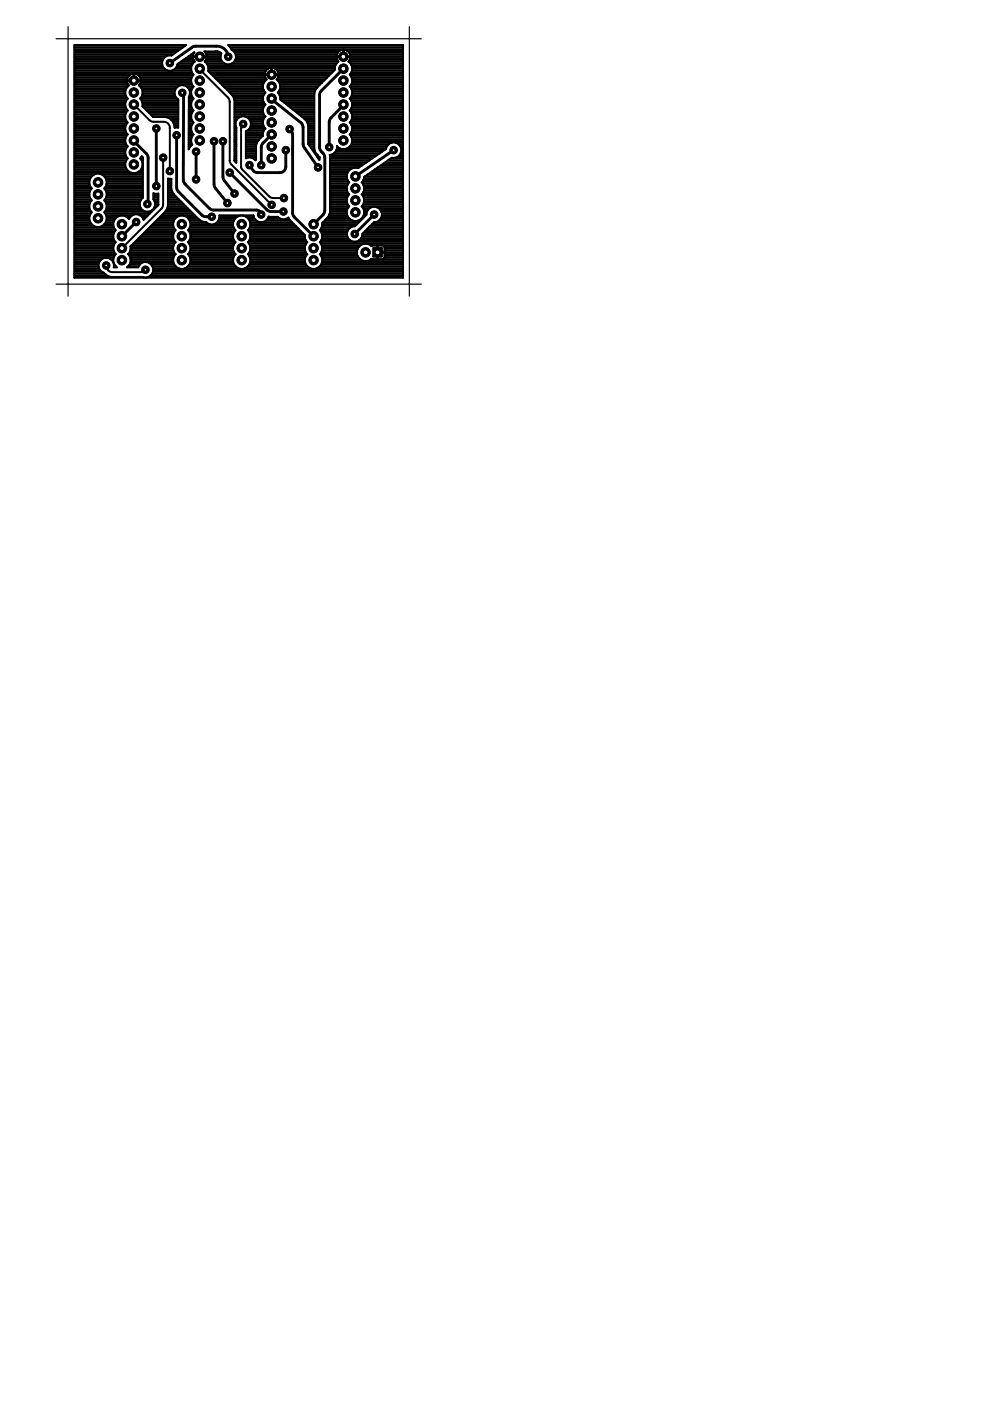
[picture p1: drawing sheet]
<svg xmlns="http://www.w3.org/2000/svg" width="210mm" height="297mm" viewBox="0 0 210 297" stroke-linecap="round" stroke-linejoin="round" font-family="sans-serif">
<g fill="none" stroke="#000" stroke-width=".42">
<path d="M15.8 19.8h10.8M15.8 19.4h10.8M15.8 19h10.8M15.8 18.7h11M15.8 18.3h11.3M15.8 17.9h11.4M15.8 17.6h11.2M15.8 17.2h11.1M15.8 16.8h11.1M15.8 16.4h11.3M15.8 16.1h11.5M15.8 15.7h12.1"/>
<path d="M15.8 15.3h24.9M15.8 14.9h19.7M15.8 14.6h19.1M15.8 14.2h18.8M15.8 13.8h18.6M15.8 13.4h18.6M15.8 13.1h18.6M15.8 12.7h18.7M15.8 12.3h19M15.8 11.9h19.4M15.8 11.6h20.8M15.8 11.2h21.4"/>
<path d="M15.8 10.8h21.9M15.8 10.5h22.4M15.8 10.1h23M15.8 9.7h23.5M28.3 16.8h.1M28.3 16.4h.1M28.3 16.1h.1M28.3 15.7h.1M28.9 15.7h12M29.4 16.1h11.4M29.6 17.9h11.1M29.7 18.3h8"/>
<path d="M29.7 16.4h10.9M29.8 17.6h10.8M29.8 16.8h10.7M29.9 17.2h10.6M30 18.7h7.4M30.1 19h7M30.2 19.8h6.8M30.2 19.4h6.8M36.5 14.9h4M37.1 14.6h3.4M37.4 14.2h3.1M37.6 13.8h3.1"/>
<path d="M37.7 18.3l.6-.2h.7l.6 .2M37.7 18.3a1.65 1.65 0 0 0 .1 2.8v6h-.8l-.2-1.1M37.8 13.4h3.1M38.4 13.1h2.9M38.9 12.7h2.1M39.4 12.3h1.5M39.6 18.3a1.67 1.67 0 0 1 .4 2.3M39.6 18.3h1.4M39.9 18.7h.9M40 11.9h.9M40.1 19h.5M40.3 19.8h.2"/>
<path d="M40.3 19.4h.2M40.5 11.6h.5M40.5 14.2v.7M40.5 14.9l.5 .9-.2 .3M40.8 16.1a1.76 1.76 0 0 0 .2 2.3 1.75 1.75 0 0 0 0 2.5 1.75 1.75 0 0 0 0 2.5 1.75 1.75 0 0 0 0 2.6 1.75 1.75 0 0 0 0 2.5 1.77 1.77 0 0 0-.2 2.2l-.6 .5-.2 .5v-11.1M41 11.2h.1M41.1 12h1.3M41.2 11.1l-.3 .9 1.4 .1h-1.4l.4 .9-.5 .5-.3 .7M41.2 11.1l-3.6 2.5a1.65 1.65 0 0 1-1.9 1.4 1.65 1.65 0 0 1-1.3-1.9M41.2 11.1h.1M42.4 14.7l5.9 6 .4 .6v12.7l.2 .7 8.7 8.7M43.5 13.1h3.6"/>
<path d="M43.6 11.2h3.2M43.7 12.7h3.2M43.8 11.6h3M43.8 12.3h3M43.8 13.4h3.8M43.8 11.9h3M44 13.8h27.1M44.2 14.9l-.1 .1 5.3 5.3M44.2 14.2v.7M44.2 14.9h12.2M44.2 14.6h12.6M44.2 14.2h26.8"/>
<path d="M44.4 15.3h11.8M44.8 15.7h11.3M45.1 16.1h11M45.5 16.4h10.8M45.9 16.8h10.6M46.1 10.9h.1M46.1 10.9h-2.8l.4 .6 .1 .5h-1.4l1.4 .1-.4 .9 .5 .5 .3 .7M46.3 17.2h9.9M46.7 17.6h9.2M47 17.9h8.8M47.4 18.3h8.4M47.8 18.7h8"/>
<path d="M48.1 19h7.8M48.5 19.4h7.6M48.5 9.7h36.9M48.8 10.1h36.6M48.9 19.8h7.2M49 10.4l.1 .2a1.64 1.64 0 0 1 .8 2.2 1.64 1.64 0 0 1-2.2 .7 1.64 1.64 0 0 1-.8-2.2l-.8-.4M49 10.4h.1M49 10.4l-.6-.9h37v49.4h-69.6v-49.4h23.7l-3.1 2.3a1.63 1.63 0 0 0-2 1.3M49.1 10.5h36.3M49.2 13.4h22.2M49.5 10.8h22.5M49.6 13.1h22.1"/>
<path d="M49.8 11.2h21.8M49.9 12.7h21.6M50 11.6h21.4M50 12.3h21.4M50 11.9h21.4M55.8 18.7l.5 .9a1.7 1.7 0 0 0 0 2.6 1.7 1.7 0 0 0 0 2.5 1.7 1.7 0 0 0 0 2.5l-.5 1v.6l-1.1 1.1M56.1 15.7h3M56.8 14.6l.7-.2v1.5h-1.4l.4 .9a2.4 2.4 0 0 0-.7 1.9M56.8 14.6l-.5 .4-.2 .7M57.5 15.7h.1M57.5 15.3h.1M57.5 14.9h.1"/>
<path d="M57.5 14.6h.1M58.4 14.6l-.8-.2v1.5h1.5l-.4 .9 .4 .5 .3 .7v.7M58.4 14.6l.4 .4 .3 .7M58.4 14.6h12.6M58.7 16.8h10.3M58.8 14.9h12M58.9 16.4h10.5M59 15.3h11.5M59 17.2h9.6M59 16.1h10.7M59.1 15.7h11M59.1 19.8h7.5"/>
<path d="M59.1 19.4h7.6M59.2 17.6h9M59.3 19h7.6M59.4 17.9h8.5M59.4 18.7l-.5 .9 .5 .9v.6l5.5 4.4M59.4 18.7h7.7M59.4 18.3h8.1M66.6 19.8v11.7l.2 .6M66.8 19.2v.1M66.8 19.2l-.2 .6M67.1 18.7h.1M67.1 18.7l-.3 .5"/>
<path d="M67.2 18.6h.1M71 14.2v.6l-3.9 3.9M72.8 11.9h.1M72.8 11.6h.1M72.8 11.2h.1M72.8 10.8h.1M73.7 10.8h11.7M73.9 13l.5 .5 .3 .7M73.9 13l.4-.9h-1.4v-1.6a1.48 1.48 0 0 1 1.4 1.5h-2.9a1.43 1.43 0 0 1 1.4-1.5v1.6h-1.4l.4 .9-.5 .5-.3 .7M73.9 13.1h11.5M74 11.2h11.4M74.1 12.7h11.3"/>
<path d="M74.2 18.3h11.2M74.2 11.6h11.2M74.3 15.7h11.1M74.3 12.3h11.1M74.3 13.4h11.1M74.3 11.9h11.1M74.4 16.1a1.76 1.76 0 0 1-.3 2.3 1.75 1.75 0 0 1 0 2.5 1.75 1.75 0 0 1 0 2.5 1.75 1.75 0 0 1 0 2.6 1.75 1.75 0 0 1 0 2.5 1.83 1.83 0 0 1 0 2.7 1.83 1.83 0 0 1-2.7-.2 1.6 1.6 0 0 1-1.5 1.8l.1 12.2-.2 .6M74.4 16.1h11M74.4 18.7h11M74.4 17.9h11M74.5 15.3h10.9M74.5 13.8h10.9"/>
<path d="M74.5 16.4h10.9M74.6 19h10.8M74.6 17.6h10.8M74.6 14.9h10.8M74.7 14.2v.7M74.7 14.9l-.6 .9 .3 .3M74.7 19.8h10.7M74.7 19.4h10.7M74.7 17.2h10.7M74.7 16.8h10.7M74.7 14.6h10.7M74.7 14.2h10.7"/>
<path d="M15.8 33.3h11M15.8 25.4h10.9M15.8 25h10.8M15.8 36.7h12.2M15.8 39.6h3.4M15.8 39.3h3.2M15.8 38.9h3.1M15.8 38.5h3.1M15.8 38.1h3.2M15.8 37.8h3.4M15.8 37.4h3.7M15.8 37h4.2"/>
<path d="M15.8 36.3h11.4M15.8 35.9h11.1M15.8 35.5h10.9M15.8 35.2h10.8M15.8 34.8h10.8M15.8 34.4h10.8M15.8 34h11M15.8 33.7h11.2M15.8 32.9h10.8M15.8 32.5h10.8M15.8 32.2h10.8M15.8 31.8h10.8"/>
<path d="M15.8 31.4h11M15.8 31h11.3M15.8 30.7h11M15.8 30.3h10.8M15.8 29.9h10.8M15.8 29.5h10.8M15.8 29.2h10.9M15.8 28.8h11M15.8 28.4h11.2M15.8 28h11M15.8 27.7h10.8M15.8 27.3h10.8"/>
<path d="M15.8 26.9h10.8M15.8 26.5h10.9M15.8 26.2h11.1M15.8 25.8h11.1M15.8 24.7h10.8M15.8 24.3h10.8M15.8 23.9h10.9M15.8 23.6h11.2M15.8 23.2h11M15.8 22.8h10.9M15.8 22.4h10.8M15.8 22.1h10.8"/>
<path d="M15.8 21.7h10.8M15.8 21.3h11M15.8 20.9h11.3M15.8 20.6h11M15.8 20.2h10.8M21.6 37h8.7M22.1 37.4h8.2M22.4 39.6h7.9M22.4 37.8h7.9M22.5 39.3h7.8M22.5 38.1h7.8M22.6 38.9h7.7"/>
<path d="M22.6 38.5h7.7M28.4 22.2l3.5 3.4 .7 .2h2.4l.5 .3 .4 .4 .1 .6v9.2M28.8 36.7h1.5M29.5 36.3h.8M29.7 20.9h7.9M29.8 33.7h.5M29.9 35.9h.4M30 33.3h.2M30 20.6h7.2M30 21.3h7.8M30 34h.3M30.1 33.2l-.4 .4a1.79 1.79 0 0 1 .3 2.3"/>
<path d="M30.1 33.2h.1M30.1 33.2l.1 .2M30.1 35.5h.2M30.1 20.2h7M30.2 21.7h7.6M30.2 34.4h.1M30.2 22.5l2.3 2.3h2.6l.7 .2M30.2 22.5h.1M30.2 22.5v-.7l-.5-.9a1.91 1.91 0 0 0-.2-2.8l.4-1h-1.5v-1.5a1.43 1.43 0 0 1 1.5 1.4h-3a1.43 1.43 0 0 1 1.4-1.4v1.5h-1.4l.4 1a1.79 1.79 0 0 0-.2 2.8 1.75 1.75 0 0 0 0 2.5 1.75 1.75 0 0 0 0 2.6 1.75 1.75 0 0 0 0 2.5 1.75 1.75 0 0 0 0 2.6 1.75 1.75 0 0 0 0 2.5 1.85 1.85 0 0 0 .1 2.7 1.85 1.85 0 0 0 2.8-.4M30.2 35.2h.1M30.2 34.8h.1M30.2 22.4h7.6"/>
<path d="M30.2 22.1h7.6M30.2 33.4h.1M30.3 33.4v8.5a1.66 1.66 0 0 0-.7 1.7 1.66 1.66 0 0 0 1.3 1.3M30.3 33.4v.1M30.5 22.8h7.3M30.8 23.2h7M31.2 23.6h6.6M31.6 23.9h6.2M32 24.3h5.8M32.3 24.7h5.5M34.6 33.4v10l-.2 .7-8.6 8.5M35.6 39.6h.7"/>
<path d="M35.6 39.3h.7M35.6 38.9h.7M35.6 38.5h.7M35.6 38.1h.7M35.8 25l.6 .4M35.8 25h2M36.3 25.4h1.5M36.4 25.4l.4 .6M36.4 25.4v.1M36.6 25.8h1.2M36.8 26v.1M36.9 26.2h.9"/>
<path d="M37 26.5h.8M37 26.9h.8M40 31.4h.1M40 31h.4M40 30.7h.7M40 30.3h.6M40 29.9h.5M40 29.5h.5M40 29.2h.6M40 25.4h.7M40 25h.5M40 28.8h.8"/>
<path d="M40 28.4h.9M40 28h.7M40 27.7h.6M40 27.3h.5M40 26.9h.5M40 26.5h.7M40 26.2h.9M40 25.8h.9M40 24.7h.5M40 24.3h.6M40 23.9h.7M40 23.6h.9"/>
<path d="M40 23.2h.8M40 22.8h.6M40 22.4h.5M40 22.1h.5M40 21.7h.6M40 21.3h.7M40 20.9h1M40 20.6h.8M40.2 20.2h.4M49.3 20.2h6.6M49.4 20.3l.3 .8 .1 13.1M49.4 20.3h.1"/>
<path d="M49.5 20.6h6.3M49.6 20.9h6.2M49.7 33.3h.4M49.7 25.4h.5M49.7 25h.8M49.7 34h.4M49.7 33.7h.4M49.7 32.9h.4M49.7 32.5h.4M49.7 32.2h.4M49.7 31.8h.4M49.7 31.4h.4"/>
<path d="M49.7 31h.4M49.7 30.7h.4M49.7 30.3h.4M49.7 29.9h.4M49.7 29.5h.4M49.7 29.2h.4M49.7 28.8h.4M49.7 28.4h.4M49.7 28h.4M49.7 27.7h.4M49.7 27.3h.4M49.7 26.9h.4"/>
<path d="M49.7 26.5h.2M49.7 26.2h.2M49.7 25.8h.3M49.7 24.7h1.5M49.7 24.3h6.3M49.7 23.9h6.1M49.7 23.6h6.1M49.7 23.2h6.1M49.7 22.8h6.2M49.7 22.4h6.3M49.7 22.1h6.5M49.7 21.7h6.2"/>
<path d="M49.7 21.3h6.1M49.8 34.2h.1M50 34.4h.1M51.5 26.4l-.4 .9 .1 8.4 6.1 6.1 .7 .2h2.2M51.9 24.7h4.3M52.1 33.3h2.2M52.1 32.9h2.2M52.1 32.5h2.2M52.1 32.2h2.2M52.1 31.8h2.2M52.1 31.4h2.2M52.1 31h2.2"/>
<path d="M52.1 30.7h2.2M52.1 30.3h2.4M52.1 29.5h2.9M52.1 29.2h3.3M52.1 28.8h3.6M52.1 28.4h3.7M52.1 28h3.7M52.5 27.7l-.4 .1v5.8l1.1-.2 .6 .2M52.5 27.7a1.65 1.65 0 0 0 .5-2.3 1.65 1.65 0 0 0-2.2-.6 1.65 1.65 0 0 0-.7 2.2v7.5l-.3-.3M52.5 27.7h3.5M52.6 25h3.4M52.9 27.3h3.3"/>
<path d="M53 25.4h2.8M53.1 26.9h2.9M53.1 25.8h2.7M53.2 26.5h2.6M53.2 26.2h2.6M53.8 33.7h.5M54.7 29.9h-2.6M54.7 29.9l-.4 .9v3l-.2 .2-.3-.4M54.8 29.7h.1M59.3 20.2h7.3M59.4 20.9h7.2M59.4 20.6h7.2"/>
<path d="M59.7 21.3h6.9M60.2 21.7h6.4M60.6 22.1h6M61.1 22.4h5.5M61.6 22.8h5M62 23.2h4.6M62.5 23.6h4.1M63 23.9h3.6M63.4 24.3h3.2M63.9 24.7h2.7M64.4 25h2.2M64.8 25.4h1.8"/>
<path d="M64.9 25.5l.5 1.2v3.9M64.9 25.5h.1M65.1 25.8h1.5M65.2 26.2h1.4M65.3 26.5h1.3M65.4 30.3h1.2M65.4 29.9h1.2M65.4 29.5h1.2M65.4 29.2h1.2M65.4 28.8h1.2M65.4 28.4h1.2M65.4 28h1.2"/>
<path d="M65.4 27.7h1.2M65.4 27.3h1.2M65.4 26.9h1.2M65.4 30.6h.1M65.4 30.6l2.3 3.3v-.6M65.5 30.7h1.1M65.7 31h.9M66 31.4h.6M66.2 31.8h.5M66.7 32.5h.3M66.8 32.1l-.3 .1M66.8 32.1l.3 .6"/>
<path d="M67 32.9h.3M67.1 32.7h.1M67.1 32.7l.2 .2M67.3 33.3h.4M67.3 32.9h.1M67.3 32.9l.4 .4M67.5 33.7h.2M69.9 32.9h10M70 33.3h9.4M70 36.7h3.7M70 39.6h3.5M70 39.3h3.7"/>
<path d="M70 38.9h3.8M70 38.5h3.9M70 38.1h3.7M70 37.8h3.5M70 37.4h3.5M70 37h3.5M70 36.3h3.9M70 35.9h4.3M70 35.5h6.1M70 35.2h6.6M70 34.8h7.2M70 34.4h7.7"/>
<path d="M70 34h8.3M70 33.7h8.8M70.8 32.5h9.7M71.2 32.2h9.8M71.3 31.8h10.3M71.4 31.4h.6M71.4 31h.1M73.7 31.4h8.2M73.8 38.9a1.79 1.79 0 0 0 .2 2.3 1.74 1.74 0 0 0 0 2.6 1.84 1.84 0 0 0 .1 2.5 1.84 1.84 0 0 0 2.6 0 1.84 1.84 0 0 0 0-2.5 1.75 1.75 0 0 0 0-2.6 1.79 1.79 0 0 0 .2-2.3M74.1 31h7.9M74.2 20.9h11.2M74.2 28.4h11.2"/>
<path d="M74.3 23.6h11.1M74.3 25.8h11.1M74.3 26.2h11.1M74.4 23.2h11M74.4 28.8h11M74.4 20.6h11M74.4 30.7h7.9M74.4 21.3h11M74.5 28h10.9M74.5 23.9h10.9M74.5 25.4h10.9M74.5 26.5h10.9"/>
<path d="M74.5 22.8h10.9M74.5 29.2h10.9M74.6 20.2h10.8M74.6 30.3h8.4M74.6 21.7h10.8M74.6 27.7h10.8M74.6 24.3h10.8M74.7 25h10.7M74.7 29.9h10.7M74.7 29.5h10.7M74.7 27.3h10.7M74.7 26.9h10.7"/>
<path d="M74.7 24.7h10.7M74.7 22.4h10.7M74.7 22.1h10.7M76.8 38.5h8.6M76.9 38.9h8.5M77 38.1h8.4M77.1 39.3h8.3M77.2 37.8h8.2M77.2 39.6h8.2M77.3 37.4h8.1M77.9 37h7.5M78.4 36.7h7"/>
<path d="M79 36.3h6.4M79.5 35.9h5.9M80.1 35.5h5.3M80.6 35.2h4.8M81.2 34.8h4.2M81.7 34.4h3.7M82.2 34h3.2M82.8 33.7h2.6M83.9 30.3h1.5M84.2 33.3h1.2M84.6 30.7h.8M84.7 32.9h.7"/>
<path d="M84.9 31h.5M84.9 32.5h.5M85 31.4h.4M85.1 32.2a1.61 1.61 0 0 1-2 1.2l-5.9 4.1-.3 .9-.2 .3 .2 .2M85.1 32.2a1.64 1.64 0 0 0-1.4-2 1.64 1.64 0 0 0-1.9 1.4l-5.9 4a1.83 1.83 0 0 0-2.1 .8 1.83 1.83 0 0 0 .2 2.3l-.2 .2M85.1 32.2h.3M85.1 31.8h.3M15.8 54.6h8.3M15.8 58.7h14.5M15.8 45.6h3.3M15.8 47.1h3.4M15.8 44.9h3.5"/>
<path d="M15.8 55h5.7M15.8 51.3h8.6M15.8 58.4h6.8M15.8 58h6.4M15.8 57.6h5.8M15.8 57.3h5.4M15.8 56.9h5.2M15.8 56.5h5.1M15.8 56.1h5.1M15.8 55.8h5.2M15.8 55.4h5.3M15.8 54.3h8.5"/>
<path d="M15.8 53.9h8.7M15.8 53.5h8.4M15.8 53.1h8.3M15.8 52.7h8.2M15.8 52.4h8.2M15.8 52h8.3M15.8 51.6h8.5M15.8 50.9h8.4M15.8 50.5h8.2M15.8 50.1h8.2M15.8 49.8h8.2M15.8 49.4h8.4"/>
<path d="M15.8 49h8.5M15.8 48.6h8.6M15.8 48.3h8.4M15.8 47.9h4.1M15.8 47.5h3.6M15.8 46.8h3.2M15.8 46.4h3.1M15.8 46h3.1M15.8 45.3h3.4M15.8 44.5h3.3M15.8 44.1h3.2M15.8 43.8h3.1"/>
<path d="M15.8 43.4h3.1M15.8 43h3.3M15.8 42.7h3.5M15.8 42.3h3.5M15.8 41.9h3.3M15.8 41.5h3.1M15.8 41.1h3.1M15.8 40.8h3.2M15.8 40.4h3.3M15.8 40h3.6M19.2 42.2a1.78 1.78 0 0 1 .3-2.3 1.85 1.85 0 0 1 0-2.6 1.85 1.85 0 0 1 2.6 0 1.85 1.85 0 0 1 0 2.6 1.74 1.74 0 0 1 0 2.6 1.74 1.74 0 0 1 0 2.5l.2 .3M19.2 42.2l.3 .3a1.74 1.74 0 0 0 0 2.5l-.3 .3"/>
<path d="M19.2 45.3a1.87 1.87 0 0 0 1.6 2.8 1.87 1.87 0 0 0 1.5-2.8M21.7 47.9h2.3M22 57.8v.1M22.1 47.5h1.9M22.2 40h8.1M22.2 54.7a1.63 1.63 0 0 0-1.3 1.4 1.63 1.63 0 0 0 1.1 1.7l.4 .5M22.2 44.9h10M22.3 42.7h7.4M22.3 42.3h7.7M22.3 45.3h9.5M22.4 58.2h.1M22.4 47.1h1.6"/>
<path d="M22.4 40.4h7.9M22.4 58.3h.1M22.4 58.3l.6 .3M22.4 44.5h7.8M22.5 43h7.1M22.5 41.9h7.8M22.5 45.6h5.6M22.5 56.4a1.38 1.38 0 0 0 1.3 1.3h6.2l.8-.3M22.6 46.8h1.6M22.6 44.1h7.2M22.6 40.8h7.7M22.6 46.4h1.8"/>
<path d="M22.6 46h2.2M22.6 43.8h7.1M22.6 43.4h7M22.6 41.5h7.7M22.6 41.1h7.7M23 58.6h.1M23 58.6l.5 .1M23.5 55h.5M23.9 55.4h.1M24.1 55.8h.1M24.2 56.5h.4M24.2 56.1h.1"/>
<path d="M24.8 46a1.83 1.83 0 0 0-.3 2.8 1.75 1.75 0 0 0 0 2.6 1.75 1.75 0 0 0 0 2.5 1.8 1.8 0 0 0 .3 2.8h-.7a1.59 1.59 0 0 0-1.3-2M26.9 46h.7M27.1 56.5h2.3M27.2 53.9h10M27.3 46.4h.1M27.4 56.1h2.2M27.5 54.3h9.5M27.5 53.5h9.4M27.6 55.8h2.5M27.6 54.6h9.2M27.6 53.1h9.2M27.7 52.2v.1"/>
<path d="M27.7 52.3v.7l-.5 .9a1.8 1.8 0 0 1-.3 2.8h2.4a1.64 1.64 0 0 1 1.7-1.2 1.64 1.64 0 0 1 1.5 1.4M27.7 55h9M27.7 55.4h9M27.7 52.7h9M27.7 52.4h9M27.9 52h8.9M28.3 51.6h8.7M28.7 51.3h8.4M29 50.9h7.9M29.4 50.5h7.3M29.7 45.6h1.7M29.8 50.1h6.9"/>
<path d="M30.1 46h.9M30.2 49.8h6.5M30.4 46.4h.2M30.5 49.4h6.4M30.9 49h6.1M31.3 48.6h5.7M31.3 58.7h54.1M31.6 55.8h5.2M31.7 48.3h5.2M32 58.4h53.4M32 47.9h4.7M32.1 56.1h4.9"/>
<path d="M32.3 58h53.1M32.3 56.5h5M32.3 44.5h.2M32.4 47.5h4.3M32.4 57.6h53M32.5 56.9a1.64 1.64 0 0 1-2.2 1.8M32.5 57.3h52.9M32.5 56.9h5.4M32.5 42.2a1.64 1.64 0 0 1-.9 2.7M32.5 42.2v-1.2h1.1v2.4M32.5 41.9h1.1M32.5 41.5h1.1"/>
<path d="M32.5 41.1h1.1M32.6 42.3h1M32.6 44.1h.3M32.7 42.7h.9M32.8 47.1h3.9M32.8 43.8h.5M32.9 43.4h.7M32.9 43h.7M33.1 46.8h3.8M33.5 46.4h3.6M33.6 43.4l-3.2 3.2a1.61 1.61 0 0 0-1.4-1.2 1.61 1.61 0 0 0-1.6 1.1 1.88 1.88 0 0 0-2.6-.5M33.9 46h3.6"/>
<path d="M34.3 45.6h7M34.6 45.3h6.3M35 44.9h5.5M35.1 44.9l-7.4 7.3M35.1 44.9h.1M35.1 44.8v.1M35.1 44.8h.1M35.3 44.5h4.9M35.4 44.3l-.3 .5M35.4 44.3h.1M35.5 44.1h4.3M35.6 43.8h3.8"/>
<path d="M35.6 43.4h3.4M35.6 43h3.1M35.6 42.7h2.7M35.6 42.3h2.3M35.6 41.9h1.9M35.6 41.5h1.6M35.6 41.1h1.2M35.6 40.8h1M35.6 40.4h.8M35.6 40h.7M36.3 40v-2.1h-.7v5.8l-.2 .6M36.3 40l.2 .6"/>
<path d="M36.5 40.6h.1M36.5 40.6l.3 .6M36.8 41.2h.1M36.9 41.2v.1M36.9 41.2l5.3 5.4M37.5 46a1.83 1.83 0 0 0-.3 2.8 1.75 1.75 0 0 0 0 2.6 1.75 1.75 0 0 0 0 2.5 1.85 1.85 0 0 0 0 2.6 1.85 1.85 0 0 0 2.6 0 1.85 1.85 0 0 0 .1-2.6 1.7 1.7 0 0 0 0-2.5 1.69 1.69 0 0 0 0-2.6 1.76 1.76 0 0 0-.3-2.8M37.5 46l.7-.3h.7l.7 .3M39.2 56.9h11.4M39.6 46h2.1M39.8 56.5h10.2M39.9 53.9h10M40 51.3h9.8"/>
<path d="M40 46.4h2M40 49h9.7M40 48.6h9.7M40.1 51.6h9.6M40.1 56.1h9.6M40.2 54.3h9.4M40.2 53.5h9.4M40.2 50.9h9.4M40.2 46.8h2.3M40.2 49.4h9.4M40.2 48.3h9.4M40.3 52h9.2"/>
<path d="M40.3 55.8h9.2M40.3 54.6h9.2M40.3 53.1h9.2M40.3 50.5h9.1M40.4 47.1h3.4M40.4 55h9M40.4 55.4h9M40.4 52.7h9M40.4 52.4h9M40.4 50.1h9M40.4 49.8h9M40.4 47.9h9"/>
<path d="M40.4 47.5h4M42.2 46.5h.1M42.2 46.6h.1M42.2 46.6l.6 .3 .9 .2a1.64 1.64 0 0 0 2 .3 1.64 1.64 0 0 0 .8-1.7h7.2a1.64 1.64 0 0 0 1.4 1.4M45.4 47.5h4M46 47.1h3.4M46.3 46.8h3.3M46.5 46.4h3.3M46.5 46h3.7M50.2 46a1.83 1.83 0 0 0-.3 2.8 1.75 1.75 0 0 0 0 2.6 1.75 1.75 0 0 0 0 2.5 1.85 1.85 0 0 0 0 2.6 1.85 1.85 0 0 0 2.6 0 1.85 1.85 0 0 0 .1-2.6 1.75 1.75 0 0 0 0-2.5 1.74 1.74 0 0 0 0-2.6 1.8 1.8 0 0 0-.3-2.8M50.2 46l.7-.3h.7l.7 .3M51.9 56.9h13.9"/>
<path d="M52.3 46h1.5M52.5 56.5h12.7M52.6 53.9h12.6M52.7 51.3h12.4M52.7 46.4h1.3M52.7 49h11.1M52.7 48.6h10.7M52.8 51.6h12.1M52.8 56.1h12.1M52.8 54.3h12.1M52.9 53.5h12M52.9 50.9h11.9"/>
<path d="M52.9 46.8h1.5M52.9 48.3h10.2M52.9 49.4h11.3M53 52h11.7M53 55.8h11.7M53 54.6h11.7M53 53.1h11.7M53 47.1h9M53 50.5h11.7M53.1 55h11.5M53.1 55.4h11.5M53.1 52.7h11.5"/>
<path d="M53.1 52.4h11.5M53.1 50.1h11.5M53.1 49.8h11.5M53.1 47.9h9.6M53.1 47.5h9.2M56.4 46.8h5.2M56.7 46.4l-.4 .5-.6 .2M56.7 46.4l.3-.5 1.9 .1a1.57 1.57 0 0 0 2.2 .1l.3 .5M56.7 46.4h2.9M56.9 46h2.1M60.6 46.4h.7M61.4 46.6h.1"/>
<path d="M61.4 46.7h.1M67.1 56.9h18.3M67.7 56.5h17.7M67.8 53.9h7.9M67.9 51.3h17.5M68 48.6h5.9M68 49h5.7M68.1 56.1h17.3M68.1 51.6h17.3M68.1 54.3h7.7M68.1 53.5h7.6M68.1 50.9h6.1"/>
<path d="M68.2 49.4h5.4M68.2 48.3h6.1M68.2 52h8.3M68.2 55.8h17.2M68.2 54.6h7.9M68.2 53.1h7.5M68.3 50.5h5.5M68.3 55h8.1M68.3 55.4h17.1M68.3 52.7h7.6M68.3 52.4h7.8M68.3 50.1h5.4"/>
<path d="M68.3 49.8h5.3M68.3 47.9h7.1M68.3 47.5h7.4M68.5 47.1h7.6M68.8 46.8h6M69.2 46.4h4.9M69.4 46.2l-1.1 1.1v.6l-.5 .9a1.75 1.75 0 0 1 0 2.6 1.75 1.75 0 0 1 0 2.5 1.85 1.85 0 0 1 0 2.6 1.85 1.85 0 0 1-2.6 0 1.85 1.85 0 0 1 0-2.6 1.75 1.75 0 0 1 0-2.5l-.6-.9v-.7l-3.2-3.2M69.4 46.2h.1M69.5 46.1l-.1 .1M69.5 46.1h.1M69.6 46h4.2M69.8 45.6h3.8"/>
<path d="M69.8 45.6l-.3 .5M69.8 45.6h.1M69.9 45.3h3.6M70 44.9h3.5M70 44.5h3.6M70 44.1h3.7M70 43.8h4M70 43.4h3.8M70 43h3.6M70 42.7h3.5M70 42.3h3.5M70 41.9h3.6"/>
<path d="M70 41.5h3.8M70 41.1h4M70 40.8h3.7M70 40.4h3.6M70 40h3.5M74.3 48.2a1.66 1.66 0 0 0-.7 1.7 1.66 1.66 0 0 0 1.3 1.3M75.7 53.9a1.86 1.86 0 0 1 .9-2 1.86 1.86 0 0 1 2.2 .2l1.2-.1v1.5h1.5l-.1-1.3-.3-.2h-1v3M75.7 53.9a1.84 1.84 0 0 0 3.1 1l.2 .1M75.9 46.8h.6M76.2 50.9h9.2M76.6 46.4h.3M76.6 50.5l-.5 .5-.6 .2"/>
<path d="M76.6 50.5h8.8M76.7 43.8h8.7M76.7 41.1h8.7M76.8 50.1h8.6M76.8 49.8h8.6M76.9 46h.3M76.9 41.5h8.5M77 43.4h8.4M77 44.1h1.4M77 40.8h8.4M77 49.4h8.4M77.1 45.6h.5"/>
<path d="M77.1 43h8.3M77.1 41.9h8.3M77.1 44.5h.9M77.2 40.4h8.2M77.2 44.9h.6M77.2 45.3h.5M77.2 42.7h8.2M77.2 42.3h8.2M77.2 40h8.2M77.4 49h8M77.8 48.6h7.6M78.1 48.3h7.3"/>
<path d="M78.5 47.9h6.9M78.6 52h6.8M78.6 55h6.8M78.9 47.5h6.5M79.2 47.1h6.2M79.3 47.1l-2.5 2.5-.2 .9M80 54.6h.1M80 55v-1.4h1.5v1l-.4 .4M80 54.3h.1M80 53.9h.1M80 53.1h.1M80 52.7h.1"/>
<path d="M80 52.4h.1M80.1 53.5h5.3M80.3 44.1h5.1M80.3 46.8h5.1M80.7 44.5h4.7M80.7 46.4a1.65 1.65 0 0 0-.9-2.5 1.65 1.65 0 0 0-2.1 1.6l-2.5 2.5-.9 .2M80.7 46.4l-.5 .5-.5 .2M80.7 46.4h4.7M80.8 44.9h4.6M80.9 46h4.5M81 45.6h4.4M81 45.3h4.4"/>
<path d="M81.5 54.6h3.9M81.5 52.4h3.9M81.5 54.3h3.9M81.5 53.9h3.9M81.5 53.1h3.9M81.5 52.7h3.9"/>
</g>
<g fill="none" stroke="#000" stroke-width=".61">
<path d="M38.7 19.7l.2 .7v17.7l.2 .7 5.7 5.6 9.6 .1 .7 .3 .3 .7M42.4 14.6v.1M48.4 12a2.37 2.37 0 0 0-2.6-2.2l-4.8 .1-5 3.5M72.8 14.7v-.1l-4.7 4.7-.3 .6v11.3v.5l.8 1 .3 .7v11.2l-.4 1-2 1.9M28.4 29.8v.2l2.8 2.8 .2 .4v9.9l-.2 .2M33.1 27.2v12.3M37.4 28.7l.1 11.5 5.5 5.5a2.49 2.49 0 0 0 1.9 .3M41.6 32.2v5.8M45.4 30v9.3l.2 .5 2.6 3.3M47.3 30v7.8l.2 .4 2.2 2.8M48.7 36.6l8.1 8 .7 .3h2.6M51.6 26.3l-.1 .1"/>
<path d="M57.6 28.7v-.2l-2.1 2.2-.1 4.3M57.6 20.9v.2l6.5 5.2 .2 .7v4l3.1 4.5M60.6 31.8v3.8l-.3 .5-.7 .5h-5.2l-.7-.4-.8-1.2M61.4 27.4l.4 .4 .2 .7 .1 16.9 .3 .6 4.1 4.1M72.8 22.2l-.1 .2-2.7 2.8-.2 .4v5.6M83.5 31.8l-8.1 5.6M22.5 56.3v.1M28.9 47.1l-3.1 3M30.8 57.2v.2M79.3 45.5l-4.1 4.1"/>
</g>
<circle cx="75.4" cy="45" r="1.02" fill="#000" stroke="#000" stroke-width=".21"/>
<circle cx="75.4" cy="45" r=".51" fill="#fff" stroke="#000" stroke-width=".21"/>
<circle cx="75.4" cy="42.5" r="1.02" fill="#000" stroke="#000" stroke-width=".21"/>
<circle cx="75.4" cy="42.5" r=".51" fill="#fff" stroke="#000" stroke-width=".21"/>
<circle cx="75.4" cy="39.9" r="1.02" fill="#000" stroke="#000" stroke-width=".21"/>
<circle cx="75.4" cy="39.9" r=".51" fill="#fff" stroke="#000" stroke-width=".21"/>
<circle cx="75.4" cy="37.4" r="1.02" fill="#000" stroke="#000" stroke-width=".21"/>
<circle cx="75.4" cy="37.4" r=".51" fill="#fff" stroke="#000" stroke-width=".21"/>
<circle cx="20.8" cy="46.3" r="1.02" fill="#000" stroke="#000" stroke-width=".21"/>
<circle cx="20.8" cy="46.3" r=".51" fill="#fff" stroke="#000" stroke-width=".21"/>
<circle cx="20.8" cy="43.8" r="1.02" fill="#000" stroke="#000" stroke-width=".21"/>
<circle cx="20.8" cy="43.8" r=".51" fill="#fff" stroke="#000" stroke-width=".21"/>
<circle cx="20.8" cy="41.2" r="1.02" fill="#000" stroke="#000" stroke-width=".21"/>
<circle cx="20.8" cy="41.2" r=".51" fill="#fff" stroke="#000" stroke-width=".21"/>
<circle cx="20.8" cy="38.7" r="1.02" fill="#000" stroke="#000" stroke-width=".21"/>
<circle cx="20.8" cy="38.7" r=".51" fill="#fff" stroke="#000" stroke-width=".21"/>
<circle cx="28.4" cy="17.1" r="1.02" fill="#000" stroke="#000" stroke-width=".21"/>
<circle cx="28.4" cy="17.1" r=".51" fill="#fff" stroke="#000" stroke-width=".21"/>
<circle cx="28.4" cy="19.6" r="1.02" fill="#000" stroke="#000" stroke-width=".21"/>
<circle cx="28.4" cy="19.6" r=".51" fill="#fff" stroke="#000" stroke-width=".21"/>
<circle cx="28.4" cy="22.2" r="1.02" fill="#000" stroke="#000" stroke-width=".21"/>
<circle cx="28.4" cy="22.2" r=".51" fill="#fff" stroke="#000" stroke-width=".21"/>
<circle cx="28.4" cy="24.7" r="1.02" fill="#000" stroke="#000" stroke-width=".21"/>
<circle cx="28.4" cy="24.7" r=".51" fill="#fff" stroke="#000" stroke-width=".21"/>
<circle cx="28.4" cy="27.2" r="1.02" fill="#000" stroke="#000" stroke-width=".21"/>
<circle cx="28.4" cy="27.2" r=".51" fill="#fff" stroke="#000" stroke-width=".21"/>
<circle cx="28.4" cy="29.8" r="1.02" fill="#000" stroke="#000" stroke-width=".21"/>
<circle cx="28.4" cy="29.8" r=".51" fill="#fff" stroke="#000" stroke-width=".21"/>
<circle cx="28.4" cy="32.3" r="1.02" fill="#000" stroke="#000" stroke-width=".21"/>
<circle cx="28.4" cy="32.3" r=".51" fill="#fff" stroke="#000" stroke-width=".21"/>
<circle cx="28.4" cy="34.9" r="1.02" fill="#000" stroke="#000" stroke-width=".21"/>
<circle cx="28.4" cy="34.9" r=".51" fill="#fff" stroke="#000" stroke-width=".21"/>
<circle cx="42.4" cy="12" r="1.02" fill="#000" stroke="#000" stroke-width=".21"/>
<circle cx="42.4" cy="12" r=".51" fill="#fff" stroke="#000" stroke-width=".21"/>
<circle cx="42.4" cy="14.6" r="1.02" fill="#000" stroke="#000" stroke-width=".21"/>
<circle cx="42.4" cy="14.6" r=".51" fill="#fff" stroke="#000" stroke-width=".21"/>
<circle cx="42.4" cy="17.1" r="1.02" fill="#000" stroke="#000" stroke-width=".21"/>
<circle cx="42.4" cy="17.1" r=".51" fill="#fff" stroke="#000" stroke-width=".21"/>
<circle cx="42.4" cy="19.6" r="1.02" fill="#000" stroke="#000" stroke-width=".21"/>
<circle cx="42.4" cy="19.6" r=".51" fill="#fff" stroke="#000" stroke-width=".21"/>
<circle cx="42.4" cy="22.2" r="1.02" fill="#000" stroke="#000" stroke-width=".21"/>
<circle cx="42.4" cy="22.2" r=".51" fill="#fff" stroke="#000" stroke-width=".21"/>
<circle cx="42.4" cy="24.7" r="1.02" fill="#000" stroke="#000" stroke-width=".21"/>
<circle cx="42.4" cy="24.7" r=".51" fill="#fff" stroke="#000" stroke-width=".21"/>
<circle cx="42.4" cy="27.2" r="1.02" fill="#000" stroke="#000" stroke-width=".21"/>
<circle cx="42.4" cy="27.2" r=".51" fill="#fff" stroke="#000" stroke-width=".21"/>
<circle cx="42.4" cy="29.8" r="1.02" fill="#000" stroke="#000" stroke-width=".21"/>
<circle cx="42.4" cy="29.8" r=".51" fill="#fff" stroke="#000" stroke-width=".21"/>
<circle cx="57.6" cy="15.8" r="1.02" fill="#000" stroke="#000" stroke-width=".21"/>
<circle cx="57.6" cy="15.8" r=".51" fill="#fff" stroke="#000" stroke-width=".21"/>
<circle cx="57.6" cy="18.4" r="1.02" fill="#000" stroke="#000" stroke-width=".21"/>
<circle cx="57.6" cy="18.4" r=".51" fill="#fff" stroke="#000" stroke-width=".21"/>
<circle cx="57.6" cy="20.9" r="1.02" fill="#000" stroke="#000" stroke-width=".21"/>
<circle cx="57.6" cy="20.9" r=".51" fill="#fff" stroke="#000" stroke-width=".21"/>
<circle cx="57.6" cy="23.4" r="1.02" fill="#000" stroke="#000" stroke-width=".21"/>
<circle cx="57.6" cy="23.4" r=".51" fill="#fff" stroke="#000" stroke-width=".21"/>
<circle cx="57.6" cy="26" r="1.02" fill="#000" stroke="#000" stroke-width=".21"/>
<circle cx="57.6" cy="26" r=".51" fill="#fff" stroke="#000" stroke-width=".21"/>
<circle cx="57.6" cy="28.5" r="1.02" fill="#000" stroke="#000" stroke-width=".21"/>
<circle cx="57.6" cy="28.5" r=".51" fill="#fff" stroke="#000" stroke-width=".21"/>
<circle cx="57.6" cy="31.1" r="1.02" fill="#000" stroke="#000" stroke-width=".21"/>
<circle cx="57.6" cy="31.1" r=".51" fill="#fff" stroke="#000" stroke-width=".21"/>
<circle cx="57.6" cy="33.6" r="1.02" fill="#000" stroke="#000" stroke-width=".21"/>
<circle cx="57.6" cy="33.6" r=".51" fill="#fff" stroke="#000" stroke-width=".21"/>
<circle cx="72.8" cy="12" r="1.02" fill="#000" stroke="#000" stroke-width=".21"/>
<circle cx="72.8" cy="12" r=".51" fill="#fff" stroke="#000" stroke-width=".21"/>
<circle cx="72.8" cy="14.6" r="1.02" fill="#000" stroke="#000" stroke-width=".21"/>
<circle cx="72.8" cy="14.6" r=".51" fill="#fff" stroke="#000" stroke-width=".21"/>
<circle cx="72.8" cy="17.1" r="1.02" fill="#000" stroke="#000" stroke-width=".21"/>
<circle cx="72.8" cy="17.1" r=".51" fill="#fff" stroke="#000" stroke-width=".21"/>
<circle cx="72.8" cy="19.6" r="1.02" fill="#000" stroke="#000" stroke-width=".21"/>
<circle cx="72.8" cy="19.6" r=".51" fill="#fff" stroke="#000" stroke-width=".21"/>
<circle cx="72.8" cy="22.2" r="1.02" fill="#000" stroke="#000" stroke-width=".21"/>
<circle cx="72.8" cy="22.2" r=".51" fill="#fff" stroke="#000" stroke-width=".21"/>
<circle cx="72.8" cy="24.7" r="1.02" fill="#000" stroke="#000" stroke-width=".21"/>
<circle cx="72.8" cy="24.7" r=".51" fill="#fff" stroke="#000" stroke-width=".21"/>
<circle cx="72.8" cy="27.2" r="1.02" fill="#000" stroke="#000" stroke-width=".21"/>
<circle cx="72.8" cy="27.2" r=".51" fill="#fff" stroke="#000" stroke-width=".21"/>
<circle cx="72.8" cy="29.8" r="1.02" fill="#000" stroke="#000" stroke-width=".21"/>
<circle cx="72.8" cy="29.8" r=".51" fill="#fff" stroke="#000" stroke-width=".21"/>
<circle cx="66.5" cy="55.2" r="1.02" fill="#000" stroke="#000" stroke-width=".21"/>
<circle cx="66.5" cy="55.2" r=".51" fill="#fff" stroke="#000" stroke-width=".21"/>
<circle cx="66.5" cy="52.6" r="1.02" fill="#000" stroke="#000" stroke-width=".21"/>
<circle cx="66.5" cy="52.6" r=".51" fill="#fff" stroke="#000" stroke-width=".21"/>
<circle cx="66.5" cy="50.1" r="1.02" fill="#000" stroke="#000" stroke-width=".21"/>
<circle cx="66.5" cy="50.1" r=".51" fill="#fff" stroke="#000" stroke-width=".21"/>
<circle cx="66.5" cy="47.5" r="1.02" fill="#000" stroke="#000" stroke-width=".21"/>
<circle cx="66.5" cy="47.5" r=".51" fill="#fff" stroke="#000" stroke-width=".21"/>
<circle cx="25.8" cy="55.2" r="1.02" fill="#000" stroke="#000" stroke-width=".21"/>
<circle cx="25.8" cy="55.2" r=".51" fill="#fff" stroke="#000" stroke-width=".21"/>
<circle cx="25.8" cy="52.6" r="1.02" fill="#000" stroke="#000" stroke-width=".21"/>
<circle cx="25.8" cy="52.6" r=".51" fill="#fff" stroke="#000" stroke-width=".21"/>
<circle cx="25.8" cy="50.1" r="1.02" fill="#000" stroke="#000" stroke-width=".21"/>
<circle cx="25.8" cy="50.1" r=".51" fill="#fff" stroke="#000" stroke-width=".21"/>
<circle cx="25.8" cy="47.5" r="1.02" fill="#000" stroke="#000" stroke-width=".21"/>
<circle cx="25.8" cy="47.5" r=".51" fill="#fff" stroke="#000" stroke-width=".21"/>
<circle cx="38.5" cy="55.2" r="1.02" fill="#000" stroke="#000" stroke-width=".21"/>
<circle cx="38.5" cy="55.2" r=".51" fill="#fff" stroke="#000" stroke-width=".21"/>
<circle cx="38.5" cy="52.6" r="1.02" fill="#000" stroke="#000" stroke-width=".21"/>
<circle cx="38.5" cy="52.6" r=".51" fill="#fff" stroke="#000" stroke-width=".21"/>
<circle cx="38.5" cy="50.1" r="1.02" fill="#000" stroke="#000" stroke-width=".21"/>
<circle cx="38.5" cy="50.1" r=".51" fill="#fff" stroke="#000" stroke-width=".21"/>
<circle cx="38.5" cy="47.5" r="1.02" fill="#000" stroke="#000" stroke-width=".21"/>
<circle cx="38.5" cy="47.5" r=".51" fill="#fff" stroke="#000" stroke-width=".21"/>
<circle cx="51.2" cy="55.2" r="1.02" fill="#000" stroke="#000" stroke-width=".21"/>
<circle cx="51.2" cy="55.2" r=".51" fill="#fff" stroke="#000" stroke-width=".21"/>
<circle cx="51.2" cy="52.6" r="1.02" fill="#000" stroke="#000" stroke-width=".21"/>
<circle cx="51.2" cy="52.6" r=".51" fill="#fff" stroke="#000" stroke-width=".21"/>
<circle cx="51.2" cy="50.1" r="1.02" fill="#000" stroke="#000" stroke-width=".21"/>
<circle cx="51.2" cy="50.1" r=".51" fill="#fff" stroke="#000" stroke-width=".21"/>
<circle cx="51.2" cy="47.5" r="1.02" fill="#000" stroke="#000" stroke-width=".21"/>
<circle cx="51.2" cy="47.5" r=".51" fill="#fff" stroke="#000" stroke-width=".21"/>
<path d="M79 52.5h2.1v2h-2.1z" fill="#000" stroke="#000" stroke-width=".21"/>
<circle cx="80.1" cy="53.5" r=".51" fill="#fff" stroke="#000" stroke-width=".21"/>
<circle cx="77.5" cy="53.5" r="1.02" fill="#000" stroke="#000" stroke-width=".21"/>
<circle cx="77.5" cy="53.5" r=".51" fill="#fff" stroke="#000" stroke-width=".21"/>
<circle cx="31.2" cy="43.3" r=".8" fill="#000" stroke="#000" stroke-width=".21"/>
<circle cx="31.2" cy="43.3" r=".3" fill="#fff" stroke="#000" stroke-width=".21"/>
<circle cx="44.9" cy="46" r=".8" fill="#000" stroke="#000" stroke-width=".21"/>
<circle cx="44.9" cy="46" r=".3" fill="#fff" stroke="#000" stroke-width=".21"/>
<circle cx="37.4" cy="28.7" r=".8" fill="#000" stroke="#000" stroke-width=".21"/>
<circle cx="37.4" cy="28.7" r=".3" fill="#fff" stroke="#000" stroke-width=".21"/>
<circle cx="36" cy="36.3" r=".8" fill="#000" stroke="#000" stroke-width=".21"/>
<circle cx="36" cy="36.3" r=".3" fill="#fff" stroke="#000" stroke-width=".21"/>
<circle cx="48.7" cy="36.6" r=".8" fill="#000" stroke="#000" stroke-width=".21"/>
<circle cx="48.7" cy="36.6" r=".3" fill="#fff" stroke="#000" stroke-width=".21"/>
<circle cx="60.1" cy="44.9" r=".8" fill="#000" stroke="#000" stroke-width=".21"/>
<circle cx="60.1" cy="44.9" r=".3" fill="#fff" stroke="#000" stroke-width=".21"/>
<circle cx="38.7" cy="19.7" r=".8" fill="#000" stroke="#000" stroke-width=".21"/>
<circle cx="38.7" cy="19.7" r=".3" fill="#fff" stroke="#000" stroke-width=".21"/>
<circle cx="55.4" cy="45.5" r=".8" fill="#000" stroke="#000" stroke-width=".21"/>
<circle cx="55.4" cy="45.5" r=".3" fill="#fff" stroke="#000" stroke-width=".21"/>
<circle cx="33.1" cy="39.5" r=".8" fill="#000" stroke="#000" stroke-width=".21"/>
<circle cx="33.1" cy="39.5" r=".3" fill="#fff" stroke="#000" stroke-width=".21"/>
<circle cx="33.1" cy="27.2" r=".8" fill="#000" stroke="#000" stroke-width=".21"/>
<circle cx="33.1" cy="27.2" r=".3" fill="#fff" stroke="#000" stroke-width=".21"/>
<circle cx="48.2" cy="43.1" r=".8" fill="#000" stroke="#000" stroke-width=".21"/>
<circle cx="48.2" cy="43.1" r=".3" fill="#fff" stroke="#000" stroke-width=".21"/>
<circle cx="45.4" cy="30" r=".8" fill="#000" stroke="#000" stroke-width=".21"/>
<circle cx="45.4" cy="30" r=".3" fill="#fff" stroke="#000" stroke-width=".21"/>
<circle cx="51.6" cy="26.3" r=".8" fill="#000" stroke="#000" stroke-width=".21"/>
<circle cx="51.6" cy="26.3" r=".3" fill="#fff" stroke="#000" stroke-width=".21"/>
<circle cx="60.2" cy="42" r=".8" fill="#000" stroke="#000" stroke-width=".21"/>
<circle cx="60.2" cy="42" r=".3" fill="#fff" stroke="#000" stroke-width=".21"/>
<circle cx="57.6" cy="43.4" r=".8" fill="#000" stroke="#000" stroke-width=".21"/>
<circle cx="57.6" cy="43.4" r=".3" fill="#fff" stroke="#000" stroke-width=".21"/>
<circle cx="55.4" cy="35" r=".8" fill="#000" stroke="#000" stroke-width=".21"/>
<circle cx="55.4" cy="35" r=".3" fill="#fff" stroke="#000" stroke-width=".21"/>
<circle cx="49.7" cy="41" r=".8" fill="#000" stroke="#000" stroke-width=".21"/>
<circle cx="49.7" cy="41" r=".3" fill="#fff" stroke="#000" stroke-width=".21"/>
<circle cx="47.3" cy="30" r=".8" fill="#000" stroke="#000" stroke-width=".21"/>
<circle cx="47.3" cy="30" r=".3" fill="#fff" stroke="#000" stroke-width=".21"/>
<circle cx="67.4" cy="35.5" r=".8" fill="#000" stroke="#000" stroke-width=".21"/>
<circle cx="67.4" cy="35.5" r=".3" fill="#fff" stroke="#000" stroke-width=".21"/>
<circle cx="61.4" cy="27.4" r=".8" fill="#000" stroke="#000" stroke-width=".21"/>
<circle cx="61.4" cy="27.4" r=".3" fill="#fff" stroke="#000" stroke-width=".21"/>
<circle cx="52.9" cy="35" r=".8" fill="#000" stroke="#000" stroke-width=".21"/>
<circle cx="52.9" cy="35" r=".3" fill="#fff" stroke="#000" stroke-width=".21"/>
<circle cx="60.6" cy="31.8" r=".8" fill="#000" stroke="#000" stroke-width=".21"/>
<circle cx="60.6" cy="31.8" r=".3" fill="#fff" stroke="#000" stroke-width=".21"/>
<circle cx="69.8" cy="31.2" r=".8" fill="#000" stroke="#000" stroke-width=".21"/>
<circle cx="69.8" cy="31.2" r=".3" fill="#fff" stroke="#000" stroke-width=".21"/>
<circle cx="36" cy="13.4" r=".8" fill="#000" stroke="#000" stroke-width=".21"/>
<circle cx="36" cy="13.4" r=".3" fill="#fff" stroke="#000" stroke-width=".21"/>
<circle cx="48.4" cy="12" r=".8" fill="#000" stroke="#000" stroke-width=".21"/>
<circle cx="48.4" cy="12" r=".3" fill="#fff" stroke="#000" stroke-width=".21"/>
<circle cx="83.5" cy="31.8" r=".8" fill="#000" stroke="#000" stroke-width=".21"/>
<circle cx="83.5" cy="31.8" r=".3" fill="#fff" stroke="#000" stroke-width=".21"/>
<circle cx="28.9" cy="47.1" r=".8" fill="#000" stroke="#000" stroke-width=".21"/>
<circle cx="28.9" cy="47.1" r=".3" fill="#fff" stroke="#000" stroke-width=".21"/>
<circle cx="41.6" cy="38" r=".8" fill="#000" stroke="#000" stroke-width=".21"/>
<circle cx="41.6" cy="38" r=".3" fill="#fff" stroke="#000" stroke-width=".21"/>
<circle cx="41.6" cy="32.2" r=".8" fill="#000" stroke="#000" stroke-width=".21"/>
<circle cx="41.6" cy="32.2" r=".3" fill="#fff" stroke="#000" stroke-width=".21"/>
<circle cx="34.6" cy="33.4" r=".8" fill="#000" stroke="#000" stroke-width=".21"/>
<circle cx="34.6" cy="33.4" r=".3" fill="#fff" stroke="#000" stroke-width=".21"/>
<circle cx="22.5" cy="56.3" r=".8" fill="#000" stroke="#000" stroke-width=".21"/>
<circle cx="22.5" cy="56.3" r=".3" fill="#fff" stroke="#000" stroke-width=".21"/>
<circle cx="30.8" cy="57.2" r=".8" fill="#000" stroke="#000" stroke-width=".21"/>
<circle cx="30.8" cy="57.2" r=".3" fill="#fff" stroke="#000" stroke-width=".21"/>
<circle cx="75.2" cy="49.6" r=".8" fill="#000" stroke="#000" stroke-width=".21"/>
<circle cx="75.2" cy="49.6" r=".3" fill="#fff" stroke="#000" stroke-width=".21"/>
<circle cx="79.3" cy="45.5" r=".8" fill="#000" stroke="#000" stroke-width=".21"/>
<circle cx="79.3" cy="45.5" r=".3" fill="#fff" stroke="#000" stroke-width=".21"/>
<path d="M11.9 8.2h77.4M14.4 5.7v57.1M86.8 5.7v57.1M11.9 60.2h77.4" fill="none" stroke="#000" stroke-width=".25"/>
</svg>
